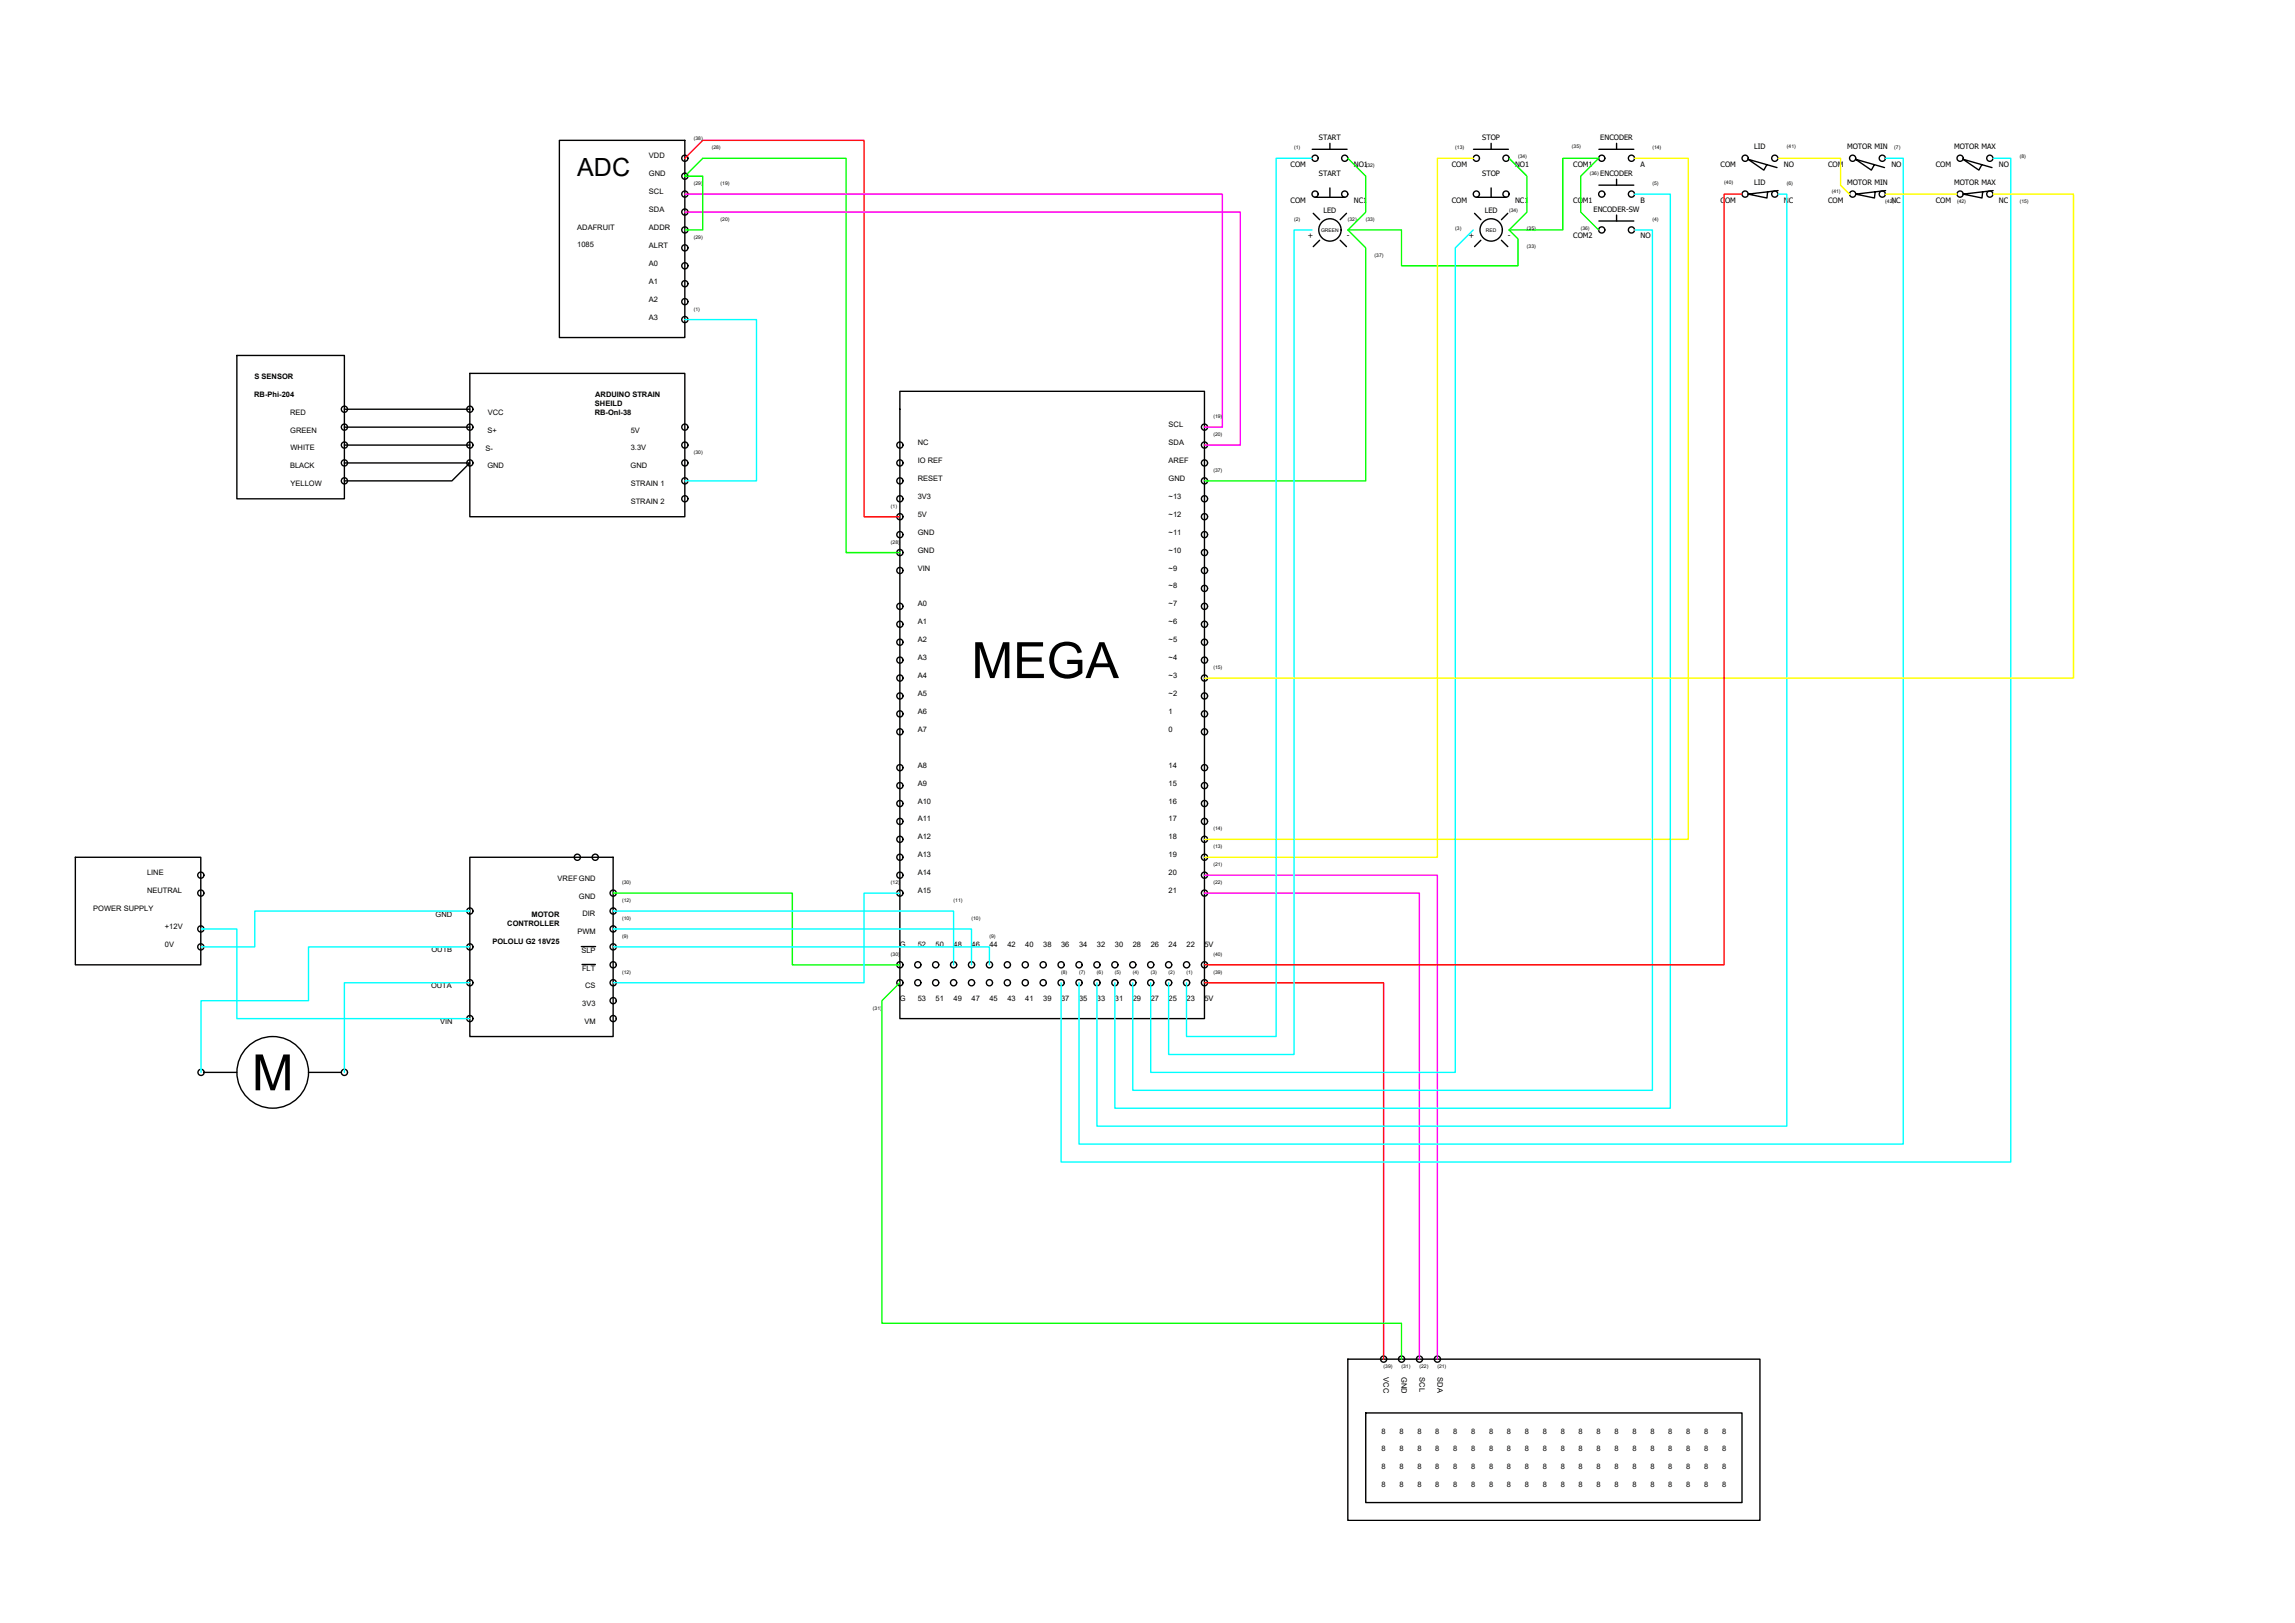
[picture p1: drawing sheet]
<svg xmlns="http://www.w3.org/2000/svg" width="420mm" height="297mm" viewBox="0 0 420 297" stroke-linecap="round" stroke-linejoin="round" font-family="sans-serif">
<defs><g id="words">
<g font-size="9.2">
<text x="177.9" y="124.1">MEGA</text>
<text x="46.1" y="199.5">M</text>
</g>
<text font-size="4.6" x="105.7" y="32.2">ADC</text>
<g font-size="1.4">
<text x="118.8" y="29">VDD</text>
<text x="241.5" y="25.7">START</text>
<text x="271.4" y="25.7">STOP</text>
<text x="293" y="25.7">ENCODER</text>
<text x="321.2" y="27.3">LID</text>
<text x="338.2" y="27.3">MOTOR MIN</text>
<text x="357.7" y="27.3">MOTOR MAX</text>
<text x="118.8" y="32.2">GND</text>
<text x="118.8" y="35.5">SCL</text>
<text x="236.3" y="30.5">COM</text>
<text x="241.5" y="32.2">START</text>
<text x="247.8" y="30.5">NO1</text>
<text x="265.8" y="30.5">COM</text>
<text x="271.4" y="32.2">STOP</text>
<text x="277.4" y="30.5">NO1</text>
<text x="288" y="30.5">COM1</text>
<text x="293" y="32.2">ENCODER</text>
<text x="300.3" y="30.5">A</text>
<text x="315" y="30.5">COM</text>
<text x="321.2" y="33.9">LID</text>
<text x="326.6" y="30.5">NO</text>
<text x="334.7" y="30.5">COM</text>
<text x="338.2" y="33.9">MOTOR MIN</text>
<text x="346.3" y="30.5">NO</text>
<text x="354.4" y="30.5">COM</text>
<text x="357.7" y="33.9">MOTOR MAX</text>
<text x="365.9" y="30.5">NO</text>
<text x="118.8" y="38.8">SDA</text>
<text x="236.3" y="37.1">COM</text>
<text x="242.3" y="39">LED</text>
<text x="247.8" y="37.1">NC1</text>
<text x="265.8" y="37.1">COM</text>
<text x="271.8" y="39">LED</text>
<text x="277.4" y="37.1">NC1</text>
<text x="288" y="37.1">COM1</text>
<text x="291.7" y="38.8">ENCODER-SW</text>
<text x="300.3" y="37.1">B</text>
<text x="315" y="37.1">COM</text>
<text x="326.6" y="37.1">NC</text>
<text x="334.7" y="37.1">COM</text>
<text x="346.3" y="37.1">NC</text>
<text x="354.4" y="37.1">COM</text>
<text x="365.9" y="37.1">NC</text>
<text x="105.7" y="42.1">ADAFRUIT</text>
<text x="105.7" y="45.3">1085</text>
<text x="118.8" y="42.1">ADDR</text>
<text x="118.8" y="45.4">ALRT</text>
<text x="239.4" y="43.6">+</text>
<text x="246.5" y="43.6">-</text>
<text x="268.9" y="43.6">+</text>
<text x="276.1" y="43.6">-</text>
<text x="288" y="43.6">COM2</text>
<text x="300.3" y="43.6">NO</text>
<text x="118.8" y="48.7">A0</text>
<text x="118.8" y="51.9">A1</text>
<text x="118.8" y="55.2">A2</text>
<text x="118.8" y="58.5">A3</text>
<text x="46.6" y="69.3">S SENSOR</text>
<text x="46.5" y="72.6">RB-Phi-204</text>
<text x="53.1" y="75.9">RED</text>
<text x="89.3" y="75.9">VCC</text>
<text x="108.9" y="75.9">RB-Onl-38</text>
<text x="108.9" y="74.3">SHEILD</text>
<text x="109" y="72.6">ARDUINO STRAIN</text>
<text x="53.1" y="79.2">GREEN</text>
<text x="53.2" y="82.4">WHITE</text>
<text x="88.9" y="82.5">S-</text>
<text x="89.2" y="79.2">S+</text>
<text x="115.5" y="79.2">5V</text>
<text x="115.5" y="82.4">3.3V</text>
<text x="168" y="81.5">NC</text>
<text x="213.9" y="78.2">SCL</text>
<text x="213.9" y="81.5">SDA</text>
<text x="53.1" y="85.7">BLACK</text>
<text x="53.2" y="89">YELLOW</text>
<text x="89.2" y="85.7">GND</text>
<text x="115.5" y="85.7">GND</text>
<text x="115.5" y="89">STRAIN 1</text>
<text x="168" y="84.7">IO REF</text>
<text x="168" y="88">RESET</text>
<text x="213.9" y="84.7">AREF</text>
<text x="213.9" y="88">GND</text>
<text x="115.5" y="92.3">STRAIN 2</text>
<text x="168" y="91.3">3V3</text>
<text x="168" y="94.6">5V</text>
<text x="213.9" y="91.3">~13</text>
<text x="213.9" y="94.6">~12</text>
<text x="168" y="97.9">GND</text>
<text x="168" y="101.1">GND</text>
<text x="213.9" y="97.9">~11</text>
<text x="213.9" y="101.1">~10</text>
<text x="168" y="104.4">VIN</text>
<text x="213.9" y="104.4">~9</text>
<text x="213.9" y="107.7">~8</text>
<text x="168" y="111">A0</text>
<text x="213.9" y="111">~7</text>
<text x="168" y="114.3">A1</text>
<text x="168" y="117.5">A2</text>
<text x="213.9" y="114.3">~6</text>
<text x="213.9" y="117.5">~5</text>
<text x="168" y="120.8">A3</text>
<text x="168" y="124.1">A4</text>
<text x="213.9" y="120.8">~4</text>
<text x="213.9" y="124.1">~3</text>
<text x="168" y="127.4">A5</text>
<text x="168" y="130.7">A6</text>
<text x="213.9" y="127.4">~2</text>
<text x="213.9" y="130.7">1</text>
<text x="168" y="133.9">A7</text>
<text x="213.9" y="133.9">0</text>
<text x="168" y="140.5">A8</text>
<text x="168" y="143.8">A9</text>
<text x="213.9" y="140.5">14</text>
<text x="213.9" y="143.8">15</text>
<text x="168" y="147.1">A10</text>
<text x="213.9" y="147.1">16</text>
<text x="168" y="150.3">A11</text>
<text x="168" y="153.6">A12</text>
<text x="213.9" y="150.3">17</text>
<text x="213.9" y="153.6">18</text>
<text x="26.9" y="160.2">LINE</text>
<text x="102.1" y="161.2">VREFGND</text>
<text x="168" y="156.9">A13</text>
<text x="168" y="160.2">A14</text>
<text x="213.9" y="156.9">19</text>
<text x="213.9" y="160.2">20</text>
<text x="17.1" y="166.7">POWER SUPPLY</text>
<text x="26.9" y="163.5">NEUTRAL</text>
<text x="79.7" y="167.7">GND</text>
<text x="97.3" y="167.7">MOTOR</text>
<text x="106" y="164.5">GND</text>
<text x="106.6" y="167.7">DIR</text>
<text x="168" y="163.5">A15</text>
<text x="213.9" y="163.5">21</text>
<text x="30.2" y="170">+12V</text>
<text x="30.2" y="173.3">0V</text>
<text x="90.2" y="172.7">POLOLU G2 18V25</text>
<text x="92.9" y="169.4">CONTROLLER</text>
<text x="105.7" y="171">PWM</text>
<text x="164.7" y="173.3">G</text>
<text x="168" y="173.3">52</text>
<text x="171.3" y="173.3">50</text>
<text x="174.6" y="173.3">48</text>
<text x="177.9" y="173.3">46</text>
<text x="181.1" y="173.3">44</text>
<text x="184.4" y="173.3">42</text>
<text x="187.7" y="173.3">40</text>
<text x="191" y="173.3">38</text>
<text x="194.3" y="173.3">36</text>
<text x="197.5" y="173.3">34</text>
<text x="200.8" y="173.3">32</text>
<text x="204.1" y="173.3">30</text>
<text x="207.4" y="173.3">28</text>
<text x="210.7" y="173.3">26</text>
<text x="213.9" y="173.3">24</text>
<text x="217.2" y="173.3">22</text>
<text x="220.5" y="173.3">5V</text>
<text x="79" y="174.3">OUTB</text>
<text x="106.4" y="174.5">SLP</text>
<text x="106.6" y="177.8">FLT</text>
<text x="78.9" y="180.9">OUTA</text>
<text x="106.6" y="184.1">3V3</text>
<text x="107.1" y="180.9">CS</text>
<text x="164.7" y="183.1">G</text>
<text x="168" y="183.1">53</text>
<text x="171.3" y="183.1">51</text>
<text x="174.6" y="183.1">49</text>
<text x="177.9" y="183.1">47</text>
<text x="181.1" y="183.1">45</text>
<text x="184.4" y="183.1">43</text>
<text x="187.7" y="183.1">41</text>
<text x="191" y="183.1">39</text>
<text x="194.3" y="183.1">37</text>
<text x="197.5" y="183.1">35</text>
<text x="200.8" y="183.1">33</text>
<text x="204.1" y="183.1">31</text>
<text x="207.4" y="183.1">29</text>
<text x="210.7" y="183.1">27</text>
<text x="213.9" y="183.1">25</text>
<text x="217.2" y="183.1">23</text>
<text x="220.5" y="183.1">5V</text>
<text x="80.6" y="187.4">VIN</text>
<text x="107" y="187.4">VM</text>
<text x="253.3" y="252" transform="rotate(90 253.3 252)">VCC</text>
<text x="256.6" y="252" transform="rotate(90 256.6 252)">GND</text>
<text x="259.9" y="252" transform="rotate(90 259.9 252)">SCL</text>
<text x="263.1" y="252" transform="rotate(90 263.1 252)">SDA</text>
<text x="252.9" y="262.4">8</text>
<text x="256.2" y="262.4">8</text>
<text x="259.5" y="262.4">8</text>
<text x="262.8" y="262.4">8</text>
<text x="266" y="262.4">8</text>
<text x="269.3" y="262.4">8</text>
<text x="272.6" y="262.4">8</text>
<text x="275.9" y="262.4">8</text>
<text x="279.2" y="262.4">8</text>
<text x="282.5" y="262.4">8</text>
<text x="285.7" y="262.4">8</text>
<text x="289" y="262.4">8</text>
<text x="292.3" y="262.4">8</text>
<text x="295.6" y="262.4">8</text>
<text x="298.9" y="262.4">8</text>
<text x="302.1" y="262.4">8</text>
<text x="305.4" y="262.4">8</text>
<text x="308.7" y="262.4">8</text>
<text x="312" y="262.4">8</text>
<text x="315.3" y="262.4">8</text>
<text x="252.9" y="268.9">8</text>
<text x="252.9" y="265.6">8</text>
<text x="256.2" y="268.9">8</text>
<text x="256.2" y="265.6">8</text>
<text x="259.5" y="268.9">8</text>
<text x="259.5" y="265.6">8</text>
<text x="262.8" y="268.9">8</text>
<text x="262.8" y="265.6">8</text>
<text x="266" y="268.9">8</text>
<text x="266" y="265.6">8</text>
<text x="269.3" y="268.9">8</text>
<text x="269.3" y="265.6">8</text>
<text x="272.6" y="268.9">8</text>
<text x="272.6" y="265.6">8</text>
<text x="275.9" y="268.9">8</text>
<text x="275.9" y="265.6">8</text>
<text x="279.2" y="268.9">8</text>
<text x="279.2" y="265.6">8</text>
<text x="282.5" y="268.9">8</text>
<text x="282.5" y="265.6">8</text>
<text x="285.7" y="268.9">8</text>
<text x="285.7" y="265.6">8</text>
<text x="289" y="268.9">8</text>
<text x="289" y="265.6">8</text>
<text x="292.3" y="268.9">8</text>
<text x="292.3" y="265.6">8</text>
<text x="295.6" y="268.9">8</text>
<text x="295.6" y="265.6">8</text>
<text x="298.9" y="268.9">8</text>
<text x="298.9" y="265.6">8</text>
<text x="302.1" y="268.9">8</text>
<text x="302.1" y="265.6">8</text>
<text x="305.4" y="268.9">8</text>
<text x="305.4" y="265.6">8</text>
<text x="308.7" y="268.9">8</text>
<text x="308.7" y="265.6">8</text>
<text x="312" y="268.9">8</text>
<text x="312" y="265.6">8</text>
<text x="315.3" y="268.9">8</text>
<text x="315.3" y="265.6">8</text>
<text x="252.9" y="272.2">8</text>
<text x="256.2" y="272.2">8</text>
<text x="259.5" y="272.2">8</text>
<text x="262.8" y="272.2">8</text>
<text x="266" y="272.2">8</text>
<text x="269.3" y="272.2">8</text>
<text x="272.6" y="272.2">8</text>
<text x="275.9" y="272.2">8</text>
<text x="279.2" y="272.2">8</text>
<text x="282.5" y="272.2">8</text>
<text x="285.7" y="272.2">8</text>
<text x="289" y="272.2">8</text>
<text x="292.3" y="272.2">8</text>
<text x="295.6" y="272.2">8</text>
<text x="298.9" y="272.2">8</text>
<text x="302.1" y="272.2">8</text>
<text x="305.4" y="272.2">8</text>
<text x="308.7" y="272.2">8</text>
<text x="312" y="272.2">8</text>
<text x="315.3" y="272.2">8</text>
</g>
<g font-size=".9">
<text x="127" y="25.7">(38)</text>
<text x="130.3" y="27.3">(28)</text>
<text x="236.9" y="27.3">(1)</text>
<text x="266.4" y="27.3">(13)</text>
<text x="277.9" y="29">(34)</text>
<text x="287.8" y="27.1">(35)</text>
<text x="302.5" y="27.3">(14)</text>
<text x="327.1" y="27.1">(41)</text>
<text x="346.8" y="27.3">(7)</text>
<text x="369.8" y="29">(8)</text>
<text x="127" y="33.9">(29)</text>
<text x="131.9" y="33.9">(19)</text>
<text x="250" y="30.6">(32)</text>
<text x="291.1" y="32">(36)</text>
<text x="302.5" y="33.9">(5)</text>
<text x="315.7" y="33.7">(40)</text>
<text x="327.1" y="33.9">(6)</text>
<text x="335.3" y="35.3">(41)</text>
<text x="131.9" y="40.4">(20)</text>
<text x="236.9" y="40.4">(2)</text>
<text x="246.8" y="40.4">(32)</text>
<text x="250" y="40.4">(33)</text>
<text x="276.3" y="38.8">(34)</text>
<text x="302.5" y="40.4">(4)</text>
<text x="345.2" y="37.2">(42)</text>
<text x="358.3" y="37.2">(42)</text>
<text x="369.8" y="37.2">(15)</text>
<text x="127" y="43.7">(29)</text>
<text x="241.8" y="42.4">GREEN</text>
<text x="251.7" y="47">(37)</text>
<text x="266.4" y="42.1">(3)</text>
<text x="272" y="42.4">RED</text>
<text x="279.6" y="45.4">(33)</text>
<text x="279.6" y="42.1">(35)</text>
<text x="289.4" y="42.1">(36)</text>
<text x="127" y="56.9">(1)</text>
<text x="222.1" y="76.5">(19)</text>
<text x="127" y="83.1">(30)</text>
<text x="222.1" y="79.8">(20)</text>
<text x="222.1" y="86.4">(37)</text>
<text x="163.1" y="92.9">(1)</text>
<text x="163.1" y="99.5">(28)</text>
<text x="222.1" y="122.5">(15)</text>
<text x="222.1" y="152">(14)</text>
<text x="222.1" y="155.3">(13)</text>
<text x="113.9" y="161.8">(30)</text>
<text x="163.1" y="161.8">(12)</text>
<text x="222.1" y="158.5">(21)</text>
<text x="222.1" y="161.8">(22)</text>
<text x="113.9" y="165.1">(12)</text>
<text x="174.6" y="165.1">(11)</text>
<text x="113.9" y="171.7">(9)</text>
<text x="113.9" y="168.4">(10)</text>
<text x="177.9" y="168.4">(10)</text>
<text x="181.1" y="171.7">(9)</text>
<text x="113.9" y="178.2">(12)</text>
<text x="163.1" y="174.9">(30)</text>
<text x="194.3" y="178.2">(8)</text>
<text x="197.5" y="178.2">(7)</text>
<text x="200.8" y="178.2">(6)</text>
<text x="204.1" y="178.2">(5)</text>
<text x="207.4" y="178.2">(4)</text>
<text x="210.7" y="178.2">(3)</text>
<text x="213.9" y="178.2">(2)</text>
<text x="217.2" y="178.2">(1)</text>
<text x="222.1" y="174.9">(40)</text>
<text x="222.1" y="178.2">(39)</text>
<text x="159.8" y="184.8">(31)</text>
<text x="253.3" y="250.4">(39)</text>
<text x="256.6" y="250.4">(31)</text>
<text x="259.9" y="250.4">(22)</text>
<text x="263.1" y="250.4">(21)</text>
</g>
</g></defs>
<!-- layer: 0 -->
<g fill="none" stroke="#000" stroke-width=".25">
<path d="M102.4 25.7h23v36.1h-23zM240.2 27.3h6.4M240.4 39l1.2 1.2M240.7 36.1h5.5M243.5 26.2v1.1M243.5 34.4v1.7M246.5 39l-1.1 1.2M269.8 27.3h6.3M270 39l1.1 1.2M270.3 36.1h5.4M273 26.2v1.1M273 34.4v1.7"/>
<path d="M276 39l-1.1 1.2M292.7 27.3h6.4M292.7 33.9h6.4M296 26.2v1.1M296 32.8v1.1M296 39.4v1M323.5 30.1l-.6 1-2.9-2 5.3 1.6M325.5 34.9l-5.5 .6 3.5 .7 .1-1.1M343.2 30.1l-.6 1-2.9-2 5.3 1.6M345.2 34.9l-5.5 .6 3.5 .7 .1-1.1M362.8 30.1l-.5 1-2.9-2 5.3 1.6M364.9 34.9l-5.5 .6 3.5 .7 .1-1.1"/>
<path d="M241.6 44l-1.2 1.1M245.4 44l1.1 1.1M271.1 44l-1.1 1.1M274.9 44l1.1 1.1M292.7 40.4h6.4M43.4 65.1h19.6v26.2h-19.6zM63 74.9h23M63 78.2h23M86 68.3h39.4v26.3h-39.4zM164.7 71.6h55.8v114.8h-55.8zM63 84.7h23l-3.3 3.3h-19.7M63 81.5h23"/>
<path d="M13.8 156.9h23v19.7h-23zM86 156.9h26.3v32.8h-26.3zM106.4 173.2h2.6M106.6 176.5h2.4M37.4 196.3h6M56.5 196.3h6M246.8 248.8h75.4v29.5h-75.4zM250 258.6h68.9v16.4h-68.9z"/>
<circle cx="125.4" cy="32.2" r=".57"/>
<circle cx="125.4" cy="29" r=".57"/>
<circle cx="125.4" cy="38.8" r=".57"/>
<circle cx="125.4" cy="35.5" r=".57"/>
<circle cx="240.8" cy="29" r=".57"/>
<circle cx="240.8" cy="35.5" r=".57"/>
<circle cx="246.2" cy="29" r=".57"/>
<circle cx="246.2" cy="35.5" r=".57"/>
<circle cx="270.3" cy="35.5" r=".57"/>
<circle cx="270.3" cy="29" r=".57"/>
<circle cx="275.7" cy="35.5" r=".57"/>
<circle cx="275.7" cy="29" r=".57"/>
<circle cx="293.2" cy="29" r=".57"/>
<circle cx="293.2" cy="35.5" r=".57"/>
<circle cx="298.7" cy="35.5" r=".57"/>
<circle cx="298.7" cy="29" r=".57"/>
<circle cx="319.5" cy="35.5" r=".57"/>
<circle cx="319.5" cy="29" r=".57"/>
<circle cx="324.9" cy="35.5" r=".57"/>
<circle cx="324.9" cy="29" r=".57"/>
<circle cx="339.2" cy="35.5" r=".57"/>
<circle cx="339.2" cy="29" r=".57"/>
<circle cx="344.6" cy="35.5" r=".57"/>
<circle cx="344.6" cy="29" r=".57"/>
<circle cx="358.8" cy="29" r=".57"/>
<circle cx="358.8" cy="35.5" r=".57"/>
<circle cx="364.3" cy="35.5" r=".57"/>
<circle cx="364.3" cy="29" r=".57"/>
<circle cx="125.4" cy="42.1" r=".57"/>
<circle cx="125.4" cy="48.6" r=".57"/>
<circle cx="125.4" cy="45.4" r=".57"/>
<circle cx="125.4" cy="58.5" r=".57"/>
<circle cx="125.4" cy="55.2" r=".57"/>
<circle cx="125.4" cy="51.9" r=".57"/>
<circle cx="243.5" cy="42.1" r="2.05"/>
<circle cx="273" cy="42.1" r="2.05"/>
<circle cx="293.2" cy="42.1" r=".57"/>
<circle cx="298.7" cy="42.1" r=".57"/>
<circle cx="63.1" cy="74.9" r=".57"/>
<circle cx="63.1" cy="78.2" r=".57"/>
<circle cx="86" cy="78.2" r=".57"/>
<circle cx="86" cy="74.9" r=".57"/>
<circle cx="125.4" cy="78.2" r=".57"/>
<circle cx="220.5" cy="78.2" r=".57"/>
<circle cx="63.1" cy="88" r=".57"/>
<circle cx="63.1" cy="81.5" r=".57"/>
<circle cx="63.1" cy="84.7" r=".57"/>
<circle cx="86" cy="81.5" r=".57"/>
<circle cx="86" cy="84.7" r=".57"/>
<circle cx="125.4" cy="84.7" r=".57"/>
<circle cx="125.4" cy="91.3" r=".57"/>
<circle cx="125.4" cy="88" r=".57"/>
<circle cx="125.4" cy="81.5" r=".57"/>
<circle cx="164.7" cy="81.5" r=".57"/>
<circle cx="164.7" cy="84.7" r=".57"/>
<circle cx="164.7" cy="91.3" r=".57"/>
<circle cx="164.7" cy="94.6" r=".57"/>
<circle cx="164.7" cy="97.8" r=".57"/>
<circle cx="164.7" cy="88" r=".57"/>
<circle cx="220.5" cy="84.7" r=".57"/>
<circle cx="220.5" cy="97.8" r=".57"/>
<circle cx="220.5" cy="81.5" r=".57"/>
<circle cx="220.5" cy="91.3" r=".57"/>
<circle cx="220.5" cy="88" r=".57"/>
<circle cx="220.5" cy="94.6" r=".57"/>
<circle cx="164.7" cy="104.4" r=".57"/>
<circle cx="164.7" cy="111" r=".57"/>
<circle cx="164.7" cy="114.3" r=".57"/>
<circle cx="164.7" cy="117.5" r=".57"/>
<circle cx="164.7" cy="101.1" r=".57"/>
<circle cx="220.5" cy="104.4" r=".57"/>
<circle cx="220.5" cy="101.1" r=".57"/>
<circle cx="220.5" cy="117.5" r=".57"/>
<circle cx="220.5" cy="111" r=".57"/>
<circle cx="220.5" cy="107.7" r=".57"/>
<circle cx="220.5" cy="114.3" r=".57"/>
<circle cx="164.7" cy="120.8" r=".57"/>
<circle cx="164.7" cy="133.9" r=".57"/>
<circle cx="164.7" cy="124.1" r=".57"/>
<circle cx="164.7" cy="130.7" r=".57"/>
<circle cx="164.7" cy="127.4" r=".57"/>
<circle cx="220.5" cy="124.1" r=".57"/>
<circle cx="220.5" cy="133.9" r=".57"/>
<circle cx="220.5" cy="120.8" r=".57"/>
<circle cx="220.5" cy="127.4" r=".57"/>
<circle cx="220.5" cy="130.7" r=".57"/>
<circle cx="105.7" cy="156.9" r=".57"/>
<circle cx="109" cy="156.9" r=".57"/>
<circle cx="164.7" cy="143.8" r=".57"/>
<circle cx="164.7" cy="153.6" r=".57"/>
<circle cx="164.7" cy="156.9" r=".57"/>
<circle cx="164.7" cy="150.3" r=".57"/>
<circle cx="164.7" cy="140.5" r=".57"/>
<circle cx="164.7" cy="147.1" r=".57"/>
<circle cx="220.5" cy="153.6" r=".57"/>
<circle cx="220.5" cy="143.8" r=".57"/>
<circle cx="220.5" cy="156.9" r=".57"/>
<circle cx="220.5" cy="150.3" r=".57"/>
<circle cx="220.5" cy="147.1" r=".57"/>
<circle cx="220.5" cy="140.5" r=".57"/>
<circle cx="36.8" cy="160.2" r=".57"/>
<circle cx="36.8" cy="173.3" r=".57"/>
<circle cx="36.8" cy="170" r=".57"/>
<circle cx="36.8" cy="163.5" r=".57"/>
<circle cx="86" cy="179.9" r=".57"/>
<circle cx="86" cy="166.7" r=".57"/>
<circle cx="86" cy="173.3" r=".57"/>
<circle cx="112.3" cy="176.6" r=".57"/>
<circle cx="112.3" cy="166.7" r=".57"/>
<circle cx="112.3" cy="173.3" r=".57"/>
<circle cx="112.3" cy="163.5" r=".57"/>
<circle cx="112.3" cy="170" r=".57"/>
<circle cx="112.3" cy="179.9" r=".57"/>
<circle cx="164.7" cy="179.9" r=".57"/>
<circle cx="164.7" cy="163.5" r=".57"/>
<circle cx="164.7" cy="160.2" r=".57"/>
<circle cx="164.7" cy="176.6" r=".57"/>
<circle cx="168" cy="179.9" r=".57"/>
<circle cx="168" cy="176.6" r=".57"/>
<circle cx="171.3" cy="179.9" r=".57"/>
<circle cx="171.3" cy="176.6" r=".57"/>
<circle cx="174.6" cy="176.6" r=".57"/>
<circle cx="174.6" cy="179.9" r=".57"/>
<circle cx="177.9" cy="179.9" r=".57"/>
<circle cx="177.9" cy="176.6" r=".57"/>
<circle cx="181.1" cy="179.9" r=".57"/>
<circle cx="181.1" cy="176.6" r=".57"/>
<circle cx="184.4" cy="176.6" r=".57"/>
<circle cx="184.4" cy="179.9" r=".57"/>
<circle cx="187.7" cy="179.9" r=".57"/>
<circle cx="187.7" cy="176.6" r=".57"/>
<circle cx="191" cy="176.6" r=".57"/>
<circle cx="191" cy="179.9" r=".57"/>
<circle cx="194.3" cy="179.9" r=".57"/>
<circle cx="194.3" cy="176.6" r=".57"/>
<circle cx="197.5" cy="176.6" r=".57"/>
<circle cx="197.5" cy="179.9" r=".57"/>
<circle cx="200.8" cy="176.6" r=".57"/>
<circle cx="200.8" cy="179.9" r=".57"/>
<circle cx="204.1" cy="179.9" r=".57"/>
<circle cx="204.1" cy="176.6" r=".57"/>
<circle cx="207.4" cy="179.9" r=".57"/>
<circle cx="207.4" cy="176.6" r=".57"/>
<circle cx="210.7" cy="176.6" r=".57"/>
<circle cx="210.7" cy="179.9" r=".57"/>
<circle cx="214" cy="176.6" r=".57"/>
<circle cx="214" cy="179.9" r=".57"/>
<circle cx="217.2" cy="176.6" r=".57"/>
<circle cx="217.2" cy="179.9" r=".57"/>
<circle cx="220.5" cy="163.5" r=".57"/>
<circle cx="220.5" cy="160.2" r=".57"/>
<circle cx="220.5" cy="176.6" r=".57"/>
<circle cx="220.5" cy="179.9" r=".57"/>
<circle cx="36.8" cy="196.3" r=".57"/>
<circle cx="49.9" cy="196.3" r="6.6"/>
<circle cx="63.1" cy="196.3" r=".57"/>
<circle cx="86" cy="186.4" r=".57"/>
<circle cx="112.3" cy="183.1" r=".57"/>
<circle cx="112.3" cy="186.4" r=".57"/>
<circle cx="253.3" cy="248.7" r=".57"/>
<circle cx="256.6" cy="248.7" r=".57"/>
<circle cx="259.9" cy="248.7" r=".57"/>
<circle cx="263.2" cy="248.7" r=".57"/>
</g>
<!-- layer: GND -->
<path d="M246.8 29l3.2 3.2v6.6l-3.2 3.3h9.8v6.6h21.3v-5l-1.6-1.6h9.8v-13.1h6.6l-3.3 3.2v6.6l3.3 3.3M276.3 29l3.3 3.2v6.6l-3.3 3.3M125.4 42.1h3.3v-9.9h-3.3l3.3-3.2h26.2v72.1h9.8M246.8 42.1l3.2 3.3v42.6h-29.5M112.3 163.5h32.8v13.1h19.6M164.7 179.9l-3.2 3.2v59.1h95.1v6.6" fill="none" stroke="#0f0" stroke-width=".25"/>
<!-- layer: INTERRUPT -->
<path d="M269.7 29h-6.6v127.9h-42.6M299.2 29h9.9v124.6h-88.6M325.5 29h11.5v4.9l1.6 1.6M345.2 35.5h13.1M364.8 35.5h14.8v88.6h-159.1" fill="none" stroke="#ff0" stroke-width=".25"/>
<!-- layer: 5V -->
<path d="M125.4 29l3.3-3.3h29.5v68.9h6.5M318.9 35.5h-3.3v141.1h-95.1M220.5 179.9h32.8v68.9" fill="none" stroke="#f00" stroke-width=".25"/>
<!-- layer: COMMS -->
<path d="M125.4 35.5h98.4v42.7h-3.3M125.4 38.8h101.7v42.7h-6.6M220.5 163.5h39.4v85.3M220.5 160.2h42.6v88.6" fill="none" stroke="#f0f" stroke-width=".25"/>
<!-- layer: DIGITAL IO -->
<g fill="none" stroke="#0ff" stroke-width=".25">
<path d="M240.2 29h-6.6v160.7h-16.4v-9.8M299.2 35.5h6.6v167.3h-101.7v-22.9M325.5 35.5h1.6v170.6h-126.3v-26.2M345.2 29h3.2v180.4h-150.9v-29.5M364.8 29h3.3v183.7h-173.8v-32.8M125.4 58.5h13.1v29.5h-13.1M240.2 42.1h-3.3v150.9h-23v-13.1M269.7 42.1l-3.3 3.3v150.9h-55.7v-16.4M299.2 42.1h3.3v157.4h-95.1v-19.6M36.8 170h6.6v16.4h42.6M86 166.7h-39.4v6.6h-9.8M86 179.9h-23v16.4"/>
<path d="M86 173.3h-29.5v9.8h-19.7v13.2M112.3 166.7h62.3v9.9M112.3 170h65.6v6.6M112.3 173.3h68.8v3.3M164.7 163.5h-6.5v16.4h-45.9"/>
</g>
<use href="#words"/>
</svg>
